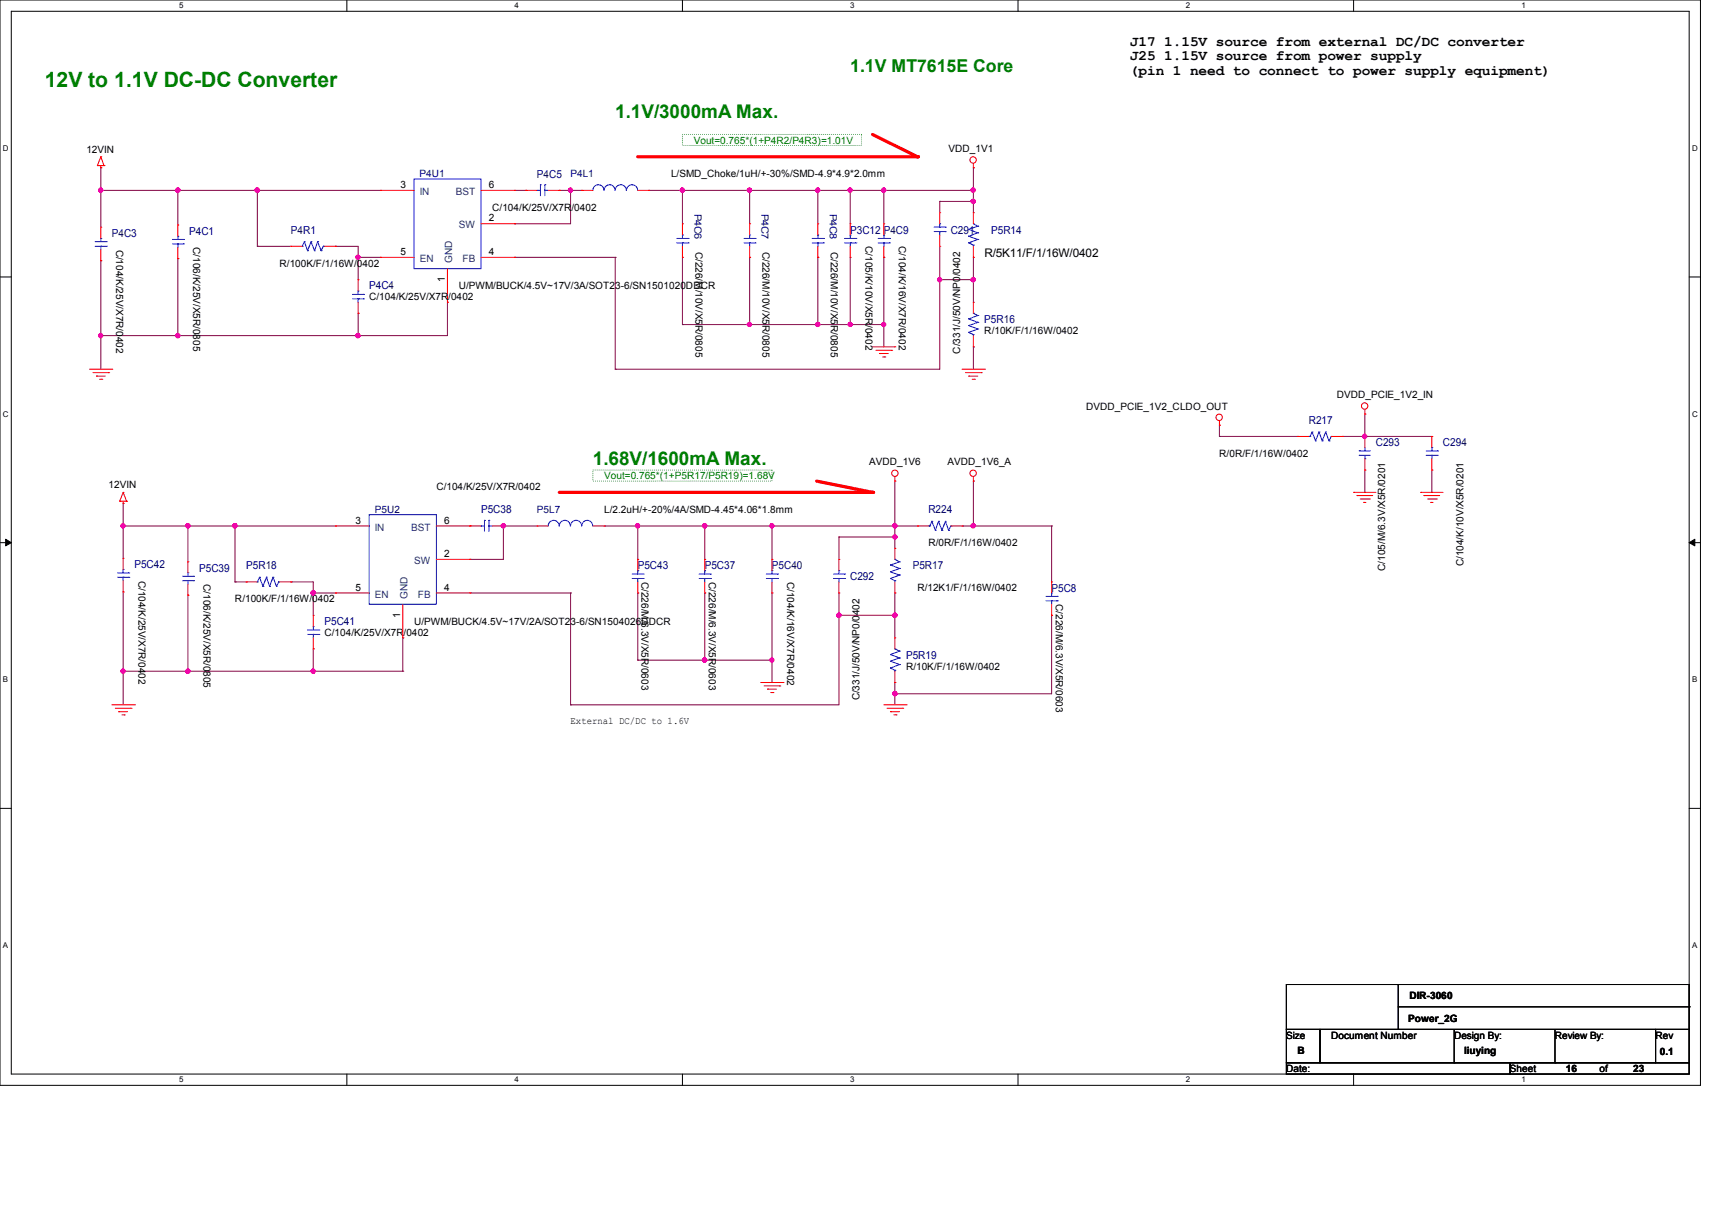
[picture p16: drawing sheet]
<svg xmlns="http://www.w3.org/2000/svg" width="297mm" height="210mm" viewBox="0 0 297 210" stroke-linecap="round" stroke-linejoin="round" font-family="sans-serif">
<defs><g id="words">
<text font-size="3.6" fill="#008000" x="7.7" y="15">12V to 1.1V DC-DC Converter</text>
<g font-size="3.3" fill="#008000">
<text x="106.2" y="20.4">1.1V/3000mA Max.</text>
<text x="102.3" y="80.2">1.68V/1600mA Max.</text>
</g>
<text font-size="3" fill="#008000" x="146.7" y="12.5">1.1V MT7615E Core</text>
<g font-size="2.5">
<text x="195" y="7.9">J17 1.15V source from external DC/DC converter</text>
<text x="195" y="10.4">J25 1.15V source from power supply</text>
<text x="195" y="12.9">(pin 1 need to connect to power supply equipment)</text>
</g>
<text font-size="2" x="169.9" y="44.3">R/5K11/F/1/16W/0402</text>
<g font-size="1.9" fill="#000080">
<text x="92.7" y="30.7">P4C5</text>
<text x="19.3" y="40.9">P4C3</text>
<text x="32.6" y="40.5">P4C1</text>
<text x="50.2" y="40.3">P4R1</text>
<text x="146.7" y="40.3">P3C12 P4C9</text>
<text x="164.1" y="40.3">C291</text>
<text x="171.1" y="40.3">P5R14</text>
<text x="63.7" y="50">P4C4</text>
<text x="169.9" y="55.8">P5R16</text>
<text x="225.9" y="73.2">R217</text>
<text x="237.4" y="77">C293</text>
<text x="249" y="77">C294</text>
<text x="83" y="88.6">P5C38</text>
<text x="160.2" y="88.6">R224</text>
<text x="23.2" y="98">P5C42</text>
<text x="34.4" y="98.6">P5C39</text>
<text x="42.5" y="98.2">P5R18</text>
<text x="110.1" y="98.2">P5C43</text>
<text x="121.6" y="98.2">P5C37</text>
<text x="133.2" y="98.2">P5C40</text>
<text x="146.7" y="100.2">C292</text>
<text x="157.5" y="98.2">P5R17</text>
<text x="56" y="107.9">P5C41</text>
<text x="181.5" y="102.1">P5C8</text>
<text x="156.4" y="113.7">P5R19</text>
</g>
<g font-size="1.7">
<text x="14.9" y="26.3">12VIN</text>
<text x="163.7" y="26.2">VDD_1V1</text>
<text x="69.1" y="32.4">3</text>
<text x="84.4" y="32.4">6</text>
<text x="115.8" y="30.6">L/SMD_Choke/1uH/+-30%/SMD-4.9*4.9*2.0mm</text>
<text x="84.4" y="38.2">2</text>
<text x="85" y="36.4">C/104/K/25V/X7R/0402</text>
<text x="20" y="43.1" transform="rotate(90 20 43.1)">C/104/K/25V/X7R/0402</text>
<text x="33.4" y="42.7" transform="rotate(90 33.4 42.7)">C/106/K/25V/X5R/0805</text>
<text x="48.3" y="46">R/100K/F/1/16W/0402</text>
<text x="69.1" y="44">5</text>
<text x="84.4" y="44">4</text>
<text x="120" y="43.4" transform="rotate(90 120 43.4)">C/226/M/10V/X5R/0805</text>
<text x="131.6" y="43.4" transform="rotate(90 131.6 43.4)">C/226/M/10V/X5R/0805</text>
<text x="143.4" y="43.4" transform="rotate(90 143.4 43.4)">C/226/M/10V/X5R/0805</text>
<text x="149.3" y="42.5" transform="rotate(90 149.3 42.5)">C/105/K/10V/X5R/0402</text>
<text x="155.1" y="42.5" transform="rotate(90 155.1 42.5)">C/104/K/16V/X7R/0402</text>
<text x="63.7" y="51.8">C/104/K/25V/X7R/0402</text>
<text x="76.8" y="48.7" transform="rotate(-90 76.8 48.7)">1</text>
<text x="79.2" y="49.9">U/PWM/BUCK/4.5V~17V/3A/SOT23-6/SN1501020DDCR</text>
<text x="169.9" y="57.6">R/10K/F/1/16W/0402</text>
<text x="165.7" y="61" transform="rotate(-90 165.7 61)">C/331/J/50V/NP0/0402</text>
<text x="187.4" y="70.7">DVDD_PCIE_1V2_CLDO_OUT</text>
<text x="230.7" y="68.6">DVDD_PCIE_1V2_IN</text>
<text x="150" y="80.2">AVDD_1V6</text>
<text x="163.5" y="80.2">AVDD_1V6_A</text>
<text x="210.4" y="78.8">R/0R/F/1/16W/0402</text>
<text x="18.8" y="84.2">12VIN</text>
<text x="75.3" y="84.6">C/104/K/25V/X7R/0402</text>
<text x="104.3" y="88.5">L/2.2uH/+-20%/4A/SMD-4.45*4.06*1.8mm</text>
<text x="61.4" y="90.3">3</text>
<text x="76.7" y="90.3">6</text>
<text x="160.2" y="94.3">R/0R/F/1/16W/0402</text>
<text x="23.9" y="100.2" transform="rotate(90 23.9 100.2)">C/104/K/25V/X7R/0402</text>
<text x="35.1" y="100.8" transform="rotate(90 35.1 100.8)">C/106/K/25V/X5R/0805</text>
<text x="61.4" y="101.9">5</text>
<text x="76.7" y="96.1">2</text>
<text x="76.7" y="101.9">4</text>
<text x="110.7" y="100.4" transform="rotate(90 110.7 100.4)">C/226/M/6.3V/X5R/0603</text>
<text x="122.3" y="100.4" transform="rotate(90 122.3 100.4)">C/226/M/6.3V/X5R/0603</text>
<text x="135.8" y="100.4" transform="rotate(90 135.8 100.4)">C/104/K/16V/X7R/0402</text>
<text x="239" y="98.5" transform="rotate(-90 239 98.5)">C/105/M/6.3V/X5R/0201</text>
<text x="252.5" y="97.7" transform="rotate(-90 252.5 97.7)">C/104/K/10V/X5R/0201</text>
<text x="40.6" y="103.9">R/100K/F/1/16W/0402</text>
<text x="69.1" y="106.6" transform="rotate(-90 69.1 106.6)">1</text>
<text x="71.5" y="107.8">U/PWM/BUCK/4.5V~17V/2A/SOT23-6/SN1504026DDCR</text>
<text x="158.3" y="102">R/12K1/F/1/16W/0402</text>
<text x="182.2" y="104.3" transform="rotate(90 182.2 104.3)">C/226/M/6.3V/X5R/0603</text>
<text x="56" y="109.7">C/104/K/25V/X7R/0402</text>
<text x="156.4" y="115.5">R/10K/F/1/16W/0402</text>
<text x="98.5" y="125">External DC/DC to 1.6V</text>
<text x="148.3" y="120.9" transform="rotate(-90 148.3 120.9)">C/331/J/50V/NP0/0402</text>
<text x="243.2" y="172.5">DIR-3060</text>
<text x="222" y="179.2">Size</text>
<text x="229.7" y="179.2">Document Number</text>
<text x="243" y="176.3">Power_2G</text>
<text x="250.9" y="179.2">Design By:</text>
<text x="268.3" y="179.2">Review By:</text>
<text x="285.7" y="179.2">Rev</text>
<text x="222" y="185">Date:</text>
<text x="223.9" y="181.9">B</text>
<text x="252.7" y="181.9">liuying</text>
<text x="260.6" y="185">Sheet</text>
<text x="270.3" y="185">16</text>
<text x="276" y="185">of</text>
<text x="281.8" y="185">23</text>
<text x="286.5" y="182.1">0.1</text>
</g>
<g font-size="1.7" fill="#008000">
<text x="119.7" y="24.8">Vout=0.765*(1+P4R2/P4R3)=1.01V</text>
<text x="104.3" y="82.7">Vout=0.765*(1+P5R17/P5R19)=1.68V</text>
</g>
<g font-size="1.7" fill="#000080">
<text x="72.4" y="30.6">P4U1</text>
<text x="98.5" y="30.6">P4L1</text>
<text x="119.8" y="36.9" transform="rotate(90 119.8 36.9)">P4C6</text>
<text x="131.4" y="36.9" transform="rotate(90 131.4 36.9)">P4C7</text>
<text x="143.2" y="36.9" transform="rotate(90 143.2 36.9)">P4C8</text>
<text x="64.7" y="88.5">P5U2</text>
<text x="92.7" y="88.5">P5L7</text>
</g>
<g font-size="1.7" fill="#004080">
<text x="72.4" y="33.7">IN</text>
<text x="78.6" y="33.7">BST</text>
<text x="79.2" y="39.4">SW</text>
<text x="72.4" y="45.2">EN</text>
<text x="78" y="45.4" transform="rotate(-90 78 45.4)">GND</text>
<text x="79.8" y="45.2">FB</text>
<text x="64.7" y="91.6">IN</text>
<text x="70.9" y="91.6">BST</text>
<text x="71.5" y="97.3">SW</text>
<text x="64.7" y="103.1">EN</text>
<text x="70.3" y="103.3" transform="rotate(-90 70.3 103.3)">GND</text>
<text x="72.1" y="103.1">FB</text>
</g>
<g font-size="1.4">
<text x="30.9" y="1.4">5</text>
<text x="88.8" y="1.4">4</text>
<text x="146.7" y="1.4">3</text>
<text x="204.6" y="1.4">2</text>
<text x="262.6" y="1.4">1</text>
<text x=".5" y="26.1">D</text>
<text x="292" y="26.1">D</text>
<text x=".5" y="71.9">C</text>
<text x="292" y="71.9">C</text>
<text x=".5" y="117.8">B</text>
<text x="292" y="117.8">B</text>
<text x=".5" y="163.6">A</text>
<text x="292" y="163.6">A</text>
<text x="30.9" y="186.8">5</text>
<text x="88.8" y="186.8">4</text>
<text x="146.7" y="186.8">3</text>
<text x="204.6" y="186.8">2</text>
<text x="262.6" y="186.8">1</text>
</g>
</g></defs>
<path d="M0 0h293.5v187.3h-293.5zM1.9 1.9h289.6v183.4h-289.6z" fill="none" stroke="#000" stroke-width=".17"/>
<g fill="#fff">
<path d="M30.9 .2h.8v1.5h-.8z"/>
<path d="M30.9 185.5h.8v1.6h-.8z"/>
</g>
<path d="M59.9 0v1.9M59.9 185.3v2" fill="none" stroke="#000" stroke-width=".17"/>
<g fill="#fff">
<path d="M88.8 .2h.8v1.5h-.8z"/>
<path d="M88.8 185.5h.8v1.6h-.8z"/>
</g>
<path d="M117.8 0v1.9M117.8 185.3v2" fill="none" stroke="#000" stroke-width=".17"/>
<g fill="#fff">
<path d="M146.7 .2h.8v1.5h-.8z"/>
<path d="M146.7 185.5h.8v1.6h-.8z"/>
</g>
<path d="M175.7 0v1.9M175.7 185.3v2" fill="none" stroke="#000" stroke-width=".17"/>
<g fill="#fff">
<path d="M204.6 .2h.8v1.5h-.8z"/>
<path d="M204.6 185.5h.8v1.6h-.8z"/>
</g>
<path d="M233.6 0v1.9M233.6 185.3v2" fill="none" stroke="#000" stroke-width=".17"/>
<g fill="#fff">
<path d="M262.6 .2h.7v1.5h-.7z"/>
<path d="M262.6 185.5h.7v1.6h-.7z"/>
<path d="M.5 24.8h1v1.6h-1z"/>
<path d="M292 24.8h1v1.6h-1z"/>
<path d="M.5 70.7h1v1.5h-1z"/>
<path d="M292 70.7h1v1.5h-1z"/>
</g>
<path d="M0 47.8h1.9M291.5 47.8h2" fill="none" stroke="#000" stroke-width=".17"/>
<g fill="#fff">
<path d="M.5 116.5h.9v1.6h-.9z"/>
<path d="M292 116.5h.9v1.6h-.9z"/>
</g>
<path d="M0 93.6h1.9M291.5 93.6h2" fill="none" stroke="#000" stroke-width=".17"/>
<path d="M1 93l.9 .6-.9 .6zM291.5 93.6l1-.6v1.2z" fill="#000" stroke="#000" stroke-width=".17"/>
<g fill="#fff">
<path d="M.5 162.4h.9v1.5h-.9z"/>
<path d="M292 162.4h.9v1.5h-.9z"/>
</g>
<path d="M0 139.5h1.9M291.5 139.5h2" fill="none" stroke="#000" stroke-width=".17"/>
<path d="M140.9 83l9.7 2" fill="none" stroke="#f00" stroke-width=".55"/>
<circle cx="150.6" cy="85" r=".28" fill="#f00"/>
<path d="M96.5 85h54.1" fill="none" stroke="#f00" stroke-width=".55"/>
<circle cx="150.6" cy="85" r=".28" fill="#f00"/>
<path d="M117.8 23.2h30.9v1.9h-30.9zM102.3 81.1h30.9v1.9h-30.9z" fill="none" stroke="#008000" stroke-width=".17" stroke-dasharray="0 .3"/>
<path d="M150.6 23.2l7.7 3.9" fill="none" stroke="#f00" stroke-width=".55"/>
<circle cx="158.3" cy="27.1" r=".28" fill="#f00"/>
<path d="M110.1 27.1h48.2" fill="none" stroke="#f00" stroke-width=".55"/>
<circle cx="158.3" cy="27.1" r=".28" fill="#f00"/>
<g fill="none" stroke="#800040" stroke-width=".17">
<path d="M17.4 32.9h.1M17.4 29h.1M17.4 32.9h48.3M17.4 29v10.2M30.7 32.9h.1M30.7 32.9v5.9M44.4 32.9h.1M44.4 32.9v9.6M88.8 38.6h.1M88.8 32.9h2M90.8 32.9h.1M96.5 32.9h.1"/>
<path d="M96.5 32.9h3.9M98.5 32.9h.1M98.5 32.9v5.7h-9.7M112 32.9h.1M112 32.9h56M117.8 32.9h.1M117.8 32.9v5.7M129.4 32.9h.1M129.4 32.9v5.7M141.1 32.9h.1M141.1 32.9v5.7M146.7 32.9h.1"/>
<path d="M146.7 32.9v5.7M152.5 32.9h.1M152.5 32.9v5.7M162.2 34.8h.1M162.2 34.8v1.9M162.2 34.8h5.8M168 29h.1M168 34.8h.1M168 32.9h.1M168 29v7.7M17.4 45h.1M17.4 57.9h.1"/>
<path d="M17.4 45v18.7M30.7 57.9h.1M30.7 44.6h.1M30.7 44.6v13.3M44.4 42.5h.1M44.4 42.5h5.8M57.9 42.5h.1M57.9 42.5h3.9v5.8M61.8 44.4h.1M61.8 54.1h.1M61.8 57.9h.1M61.8 44.4h3.9"/>
<path d="M61.8 54.1v3.8M77.2 52.2h.1M77.2 52.2v5.7h-59.8M88.8 44.4h.1M88.8 44.4h17.4M106.2 44.4h.1M106.2 44.4v19.3M117.8 56h.1M117.8 44.4h.1M117.8 56h34.7M117.8 44.4v11.6M129.4 56h.1"/>
<path d="M129.4 44.4h.1M129.4 44.4v11.6M141.1 44.4h.1M141.1 44.4v11.6M146.7 56h.1M146.7 44.4v11.6M152.5 44.4h.1M152.5 56h.1M152.5 44.4v15.5M162.2 48.3h.1M162.2 42.5v21.2h-56M162.2 48.3h5.8"/>
<path d="M168 59.9h.1M168 44.4h.1M168 48.3h.1M168 44.4v7.8M168 59.9v3.8M106.2 63.7h.1M210.4 75.3h.1M210.4 73.4h.1M210.4 75.3h13.5M210.4 73.4v1.9M231.6 75.3h.1M231.6 75.3h15.5"/>
<path d="M235.5 71.5h.1M235.5 75.3h.1M235.5 71.5v3.8M21.3 90.8h.1M21.3 86.9h.1M21.3 90.8h36.6M21.3 86.9v9.5M32.4 90.8h.1M32.4 90.8v6.1M40.6 90.8h.1M40.6 90.8v9.6M81.1 96.5h.1"/>
<path d="M86.9 90.8h.1M86.9 90.8h5.8M86.9 90.8v5.7h-5.8M104.3 90.8h.1M104.3 90.8h54M110.1 90.8h.1M110.1 90.8v5.7M121.6 90.8h.1M121.6 90.8v5.7M133.2 90.8h.1M133.2 90.8v5.7M144.8 92.7h.1"/>
<path d="M144.8 92.7v3.8M144.8 92.7h9.6M154.4 83h.1M154.4 92.7h.1M154.4 90.8h.1M154.4 83v11.6M166 90.8h.1M166 90.8h15.5M168 90.8h.1M168 83h.1M168 83v7.8M181.5 90.8h.1"/>
<path d="M181.5 90.8v9.6M235.5 81.1h.1M235.5 81.1v3.9M247.1 81.1h.1M247.1 81.1v3.9M21.3 115.8h.1M21.3 102.2h.1M21.3 115.8h48.2M21.3 102.2v19.4M32.4 115.8h.1M32.4 102.7h.1M32.4 102.7v13.1"/>
<path d="M40.6 100.4h.1M40.6 100.4h1.9M50.2 100.4h.1M50.2 100.4h3.9v5.8M54.1 102.3h.1M54.1 112h.1M54.1 102.3h3.8M54.1 112v3.8M69.5 115.8h.1M69.5 110.1h.1M69.5 110.1v5.7M81.1 102.3h.1"/>
<path d="M81.1 102.3h17.4M98.5 102.3h.1M98.5 102.3v19.3M110.1 113.9h.1M110.1 102.3h.1M110.1 113.9h23.1M110.1 102.3v11.6M121.6 113.9h.1M121.6 102.3h.1M121.6 102.3v11.6M133.2 102.3h.1M133.2 113.9h.1"/>
<path d="M133.2 102.3v15.5M144.8 106.2h.1M144.8 102.3v19.3h-46.3M144.8 106.2h9.6M154.4 119.7h.1M154.4 102.3h.1M154.4 106.2h.1M154.4 117.8h.1M154.4 102.3v7.8M154.4 117.8v3.8M181.5 106.2h.1M181.5 106.2v13.5h-27.1"/>
<path d="M98.5 121.6h.1"/>
</g>
<g fill="#f0f" stroke="#f0f" stroke-width=".17">
<circle cx="235.5" cy="75.3" r=".37"/>
<circle cx="54" cy="115.8" r=".37"/>
<circle cx="40.5" cy="90.7" r=".37"/>
<circle cx="121.6" cy="113.9" r=".36"/>
<circle cx="154.4" cy="119.7" r=".38"/>
<circle cx="54" cy="102.3" r=".36"/>
<circle cx="133.2" cy="113.9" r=".36"/>
<circle cx="21.2" cy="115.8" r=".37"/>
<circle cx="21.2" cy="90.7" r=".37"/>
<circle cx="32.4" cy="90.7" r=".38"/>
<circle cx="121.6" cy="90.7" r=".37"/>
<circle cx="32.4" cy="115.8" r=".38"/>
<circle cx="110" cy="90.7" r=".38"/>
<circle cx="154.4" cy="106.2" r=".38"/>
<circle cx="86.9" cy="90.7" r=".38"/>
<circle cx="154.4" cy="90.7" r=".38"/>
<circle cx="133.2" cy="90.7" r=".37"/>
<circle cx="144.8" cy="106.2" r=".38"/>
<circle cx="167.9" cy="90.7" r=".38"/>
<circle cx="61.8" cy="57.9" r=".38"/>
<circle cx="44.4" cy="32.8" r=".37"/>
<circle cx="141.1" cy="56" r=".36"/>
<circle cx="152.5" cy="56" r=".36"/>
<circle cx="17.4" cy="57.9" r=".37"/>
<circle cx="17.4" cy="32.8" r=".37"/>
<circle cx="30.7" cy="32.8" r=".38"/>
<circle cx="30.7" cy="57.9" r=".38"/>
<circle cx="129.3" cy="56" r=".37"/>
<circle cx="117.7" cy="32.8" r=".37"/>
<circle cx="129.3" cy="32.8" r=".38"/>
<circle cx="98.4" cy="32.8" r=".37"/>
<circle cx="146.7" cy="32.8" r=".37"/>
<circle cx="141.1" cy="32.8" r=".37"/>
<circle cx="61.8" cy="44.4" r=".37"/>
<circle cx="167.9" cy="34.7" r=".37"/>
<circle cx="167.9" cy="48.3" r=".38"/>
<circle cx="162.1" cy="48.3" r=".37"/>
<circle cx="167.9" cy="32.8" r=".38"/>
<circle cx="154.4" cy="92.6" r=".37"/>
<circle cx="152.5" cy="32.8" r=".37"/>
<circle cx="146.7" cy="56" r=".36"/>
</g>
<g fill="none" stroke="#f00" stroke-width=".17">
<path d="M16.8 28.6h.1M16.8 28.6h1.1M17.4 27.1h.1M17.4 29h.1M17.4 39.2h.1M17.4 27.1l.5 1.5M17.4 27.1l-.6 1.5M17.4 28.6v.4M17.4 39.2v1.9M17.9 28.6h.1M30.7 38.8h.1M30.7 38.8v2"/>
<path d="M65.7 32.9h.1M65.7 32.9h5.8M83 38.6h5.8M83 32.9h5.8M88.8 38.6h.1M88.8 32.9h.1M90.8 32.9h.1M90.8 32.9h1.9M94.6 32.9h1.9M96.5 32.9h.1M100.4 32.9h.1M100.4 32.9h1.9"/>
<path d="M110.1 32.9h1.9M112 32.9h.1M117.8 38.6h.1M117.8 38.6v2M129.4 38.6h.1M129.4 38.6v2M141.1 38.6h.1M141.1 38.6v2M146.7 38.6h.1M146.7 38.6v2M152.5 38.6h.1M152.5 38.6v2"/>
<path d="M162.2 36.7h.1M162.2 36.7v1.9M168 29h.1M168 36.7h.1M168 28.2v.8M168 36.7v1.9M17.4 45h.1M17.4 43.1v1.9M30.7 44.6h.1M30.7 42.7v1.9M50.2 42.5h.1M50.2 42.5h2"/>
<path d="M56 42.5h1.9M57.9 42.5h.1M61.8 54.1h.1M61.8 48.3h.1M61.8 48.3v1.9M61.8 52.2v1.9M65.7 44.4h.1M65.7 44.4h5.8M77.2 52.2h.1M77.2 46.4v5.8M83 44.4h5.8M88.8 44.4h.1"/>
<path d="M117.8 44.4h.1M117.8 42.5v1.9M129.4 44.4h.1M129.4 42.5v1.9M141.1 44.4h.1M141.1 42.5v1.9M146.7 44.4h.1M146.7 42.5v1.9M150.6 59.9h3.8M152.5 44.4h.1M152.5 42.5v1.9M154.4 59.9h.1"/>
<path d="M162.2 42.5h.1M162.2 40.6v1.9M168 52.2h.1M168 59.9h.1M168 44.4h.1M168 42.5v1.9M168 52.2v1.9M168 57.9v2M15.5 63.7h3.8M16 64.3h2.8M16.6 64.9h.1M16.6 64.9h1.6"/>
<path d="M17.2 65.4h.4M17.6 65.4h.1M18.8 64.3h.1M19.3 63.7h.1M151.2 60.5h2.7M151.8 61h.1M151.8 61h1.5M152.3 61.6h.4M152.7 61.6h.1M153.9 60.5h.1M166 63.7h3.9M166.6 64.3h2.7"/>
<path d="M167.2 64.9h.1M167.2 64.9h1.5M167.8 65.4h.3M168.1 65.4h.1M169.3 64.3h.1M169.9 63.7h.1M210.4 73.4h.1M210.4 72.6v.8M223.9 75.3h.1M223.9 75.3h2M229.7 75.3h1.9M231.6 75.3h.1"/>
<path d="M235.5 71.5h.1M235.5 75.3h.1M235.5 70.7v.8M235.5 75.3v1.9M235.5 79.2v1.9M247.1 75.3h.1M247.1 75.3v1.9M247.1 79.2v1.9M20.7 86.5h.1M20.7 86.5h1.1M21.3 85h.1M21.3 86.9h.1"/>
<path d="M21.3 96.4h.1M21.3 85l.5 1.5M21.3 85l-.6 1.5M21.3 86.5v.4M21.3 96.4v1.9M21.8 86.5h.1M32.4 96.9h.1M32.4 96.9v1.9M57.9 90.8h.1M57.9 90.8h5.8M75.3 90.8h7.7M75.3 96.5h5.8"/>
<path d="M81.1 90.8h.1M81.1 96.5h.1M85 90.8h1.9M86.9 90.8h.1M92.7 90.8h.1M92.7 90.8h1.9M102.3 90.8h2M104.3 90.8h.1M110.1 96.5h.1M110.1 96.5v2M121.6 96.5h.1M121.6 96.5v2"/>
<path d="M133.2 96.5h.1M133.2 96.5v2M144.8 96.5h.1M144.8 96.5v2M154.4 83h.1M154.4 94.6h.1M154.4 82.3v.7M154.4 94.6v1.9M158.3 90.8h.1M158.3 90.8h1.9M164.1 90.8h1.9M166 90.8h.1"/>
<path d="M168 83h.1M168 82.3v.7M233.6 85h.1M233.6 85h3.8M234.2 85.5h.1M234.2 85.5h2.7M234.7 86.1h1.6M235.3 86.7h.1M235.3 86.7h.4M235.5 81.1h.1M236.3 86.1h.1M245.2 85h.1"/>
<path d="M245.2 85h3.8M245.7 85.5h.1M245.7 85.5h2.8M246.3 86.1h1.6M246.9 86.7h.1M246.9 86.7h.4M247.1 81.1h.1M247.9 86.1h.1M21.3 102.2h.1M21.3 100.2v2M32.4 102.7h.1M32.4 100.8v1.9"/>
<path d="M42.5 100.4h.1M42.5 100.4h1.9M48.3 100.4h1.9M50.2 100.4h.1M54.1 112h.1M54.1 106.2h.1M54.1 106.2v1.9M54.1 110.1v1.9M57.9 102.3h.1M57.9 102.3h5.8M69.5 110.1h.1M69.5 104.3v5.8"/>
<path d="M75.3 102.3h5.8M81.1 102.3h.1M110.1 102.3h.1M110.1 100.4v1.9M121.6 102.3h.1M121.6 100.4v1.9M131.3 117.8h3.8M131.9 118.4h2.7M132.5 118.9h.1M132.5 118.9h1.5M133 119.5h.4M133.2 102.3h.1"/>
<path d="M133.2 100.4v1.9M133.4 119.5h.1M134.6 118.4h.1M135.1 117.8h.1M144.8 102.3h.1M144.8 100.4v1.9M154.4 102.3h.1M154.4 110.1h.1M154.4 117.8h.1M154.4 100.4v1.9M154.4 110.1v1.9M154.4 115.8v2"/>
<path d="M181.5 106.2h.1M181.5 100.4h.1M181.5 100.4v1.9M181.5 104.3v1.9M19.3 121.6h3.9M19.9 122.2h2.7M20.5 122.8h.1M20.5 122.8h1.5M21 123.4h.5M21.5 123.4h.1M22.6 122.2h.1M23.2 121.6h.1"/>
<path d="M152.5 121.6h3.9M153.1 122.2h2.7M153.7 122.8h.1M153.7 122.8h1.5M154.3 123.4h.3M154.6 123.4h.1M155.8 122.2h.1M156.4 121.6h.1"/>
<circle cx="167.9" cy="27.6" r=".55"/>
<circle cx="210.4" cy="72" r=".55"/>
<circle cx="235.5" cy="70.1" r=".55"/>
<circle cx="154.4" cy="81.7" r=".55"/>
<circle cx="167.9" cy="81.7" r=".55"/>
</g>
<g fill="none" stroke="#000" stroke-width=".17">
<path d="M222 169.9h69.5v7.7h-69.5zM222 177.6h5.8v5.8h-5.8zM227.8 177.6h57.9v5.8h-57.9zM241.3 177.6h.1M241.3 169.9v7.7M241.3 173.7h50.2M251 177.6v5.8M268.4 177.6v5.8M285.7 177.6h5.8v5.8h-5.8zM291.5 173.7h.1M222 183.4h38.6v1.9h-38.6zM251 183.4h.1"/>
<path d="M260.6 183.4h30.9v1.9h-30.9zM268.4 183.4h.1"/>
</g>
<g fill="none" stroke="#00f" stroke-width=".17">
<path d="M71.5 30.9h11.5v15.5h-11.5zM92.7 32.9h.1M92.7 32.9h.6M93.3 31.9h.1M93.3 31.9v1.9M94 31.9h.1M94 32.9h.1M94 31.9v1.9M94 32.9h.6M104.2 32.8a.95 .95 0 0 0-.9-.9 .95 .95 0 0 0-1 1M106.1 32.8a.93 .93 0 0 0-.9-.9 .93 .93 0 0 0-.9 1M108.1 32.8a.95 .95 0 0 0-1-.9 .95 .95 0 0 0-.9 1"/>
<path d="M110 32.8a.95 .95 0 0 0-.9-.9 .95 .95 0 0 0-1 1M161.2 40h2M161.2 39.2h2M162.2 38.6h.1M162.2 40h.1M162.2 38.6v.6M162.2 40v.6M163.2 40h.1M163.2 39.2h.1M167.2 39.6h.1M167.2 39.6l1.5 .6M168 38.6h.1"/>
<path d="M168 38.6l.7 .4M168.7 39h.1M168.7 39l-1.5 .6M16.4 42.5h2M16.4 41.7h2M17.4 41.1h.1M17.4 42.5h.1M17.4 41.1v.6M17.4 42.5v.6M18.4 42.5h.1M18.4 41.7h.1M29.8 42.1h1.9"/>
<path d="M29.8 41.3h1.9M30.7 40.8h.1M30.7 42.1h.1M30.7 40.8v.5M30.7 42.1v.6M31.7 42.1h.1M31.7 41.3h.1M52.2 42.5h.1M52.5 41.7h.1M52.5 41.7l.6 1.6M52.5 41.7l-.3 .8M53.1 43.3h.1"/>
<path d="M53.7 41.7h.1M53.7 41.7l.6 1.6M53.7 41.7l-.6 1.6M54.3 43.3h.1M54.8 41.7h.1M54.8 41.7l.6 1.6M54.8 41.7l-.5 1.6M55.4 43.3h.1M55.8 42.5h.1M55.8 42.5h.2M55.8 42.5l-.4 .8M60.8 51.6h1.9"/>
<path d="M60.8 50.8h1.9M61.8 50.2h.1M61.8 51.6h.1M61.8 50.2v.6M61.8 51.6v.6M62.7 51.6h.1M62.7 50.8h.1M116.8 41.9h1.9M116.8 41.1h1.9M117.8 40.6h.1M117.8 41.9h.1M117.8 40.6v.5"/>
<path d="M117.8 41.9v.6M118.7 41.9h.1M118.7 41.1h.1M128.4 41.9h1.9M128.4 41.1h1.9M129.4 40.6h.1M129.4 41.9h.1M129.4 40.6v.5M129.4 41.9v.6M130.3 41.9h.1M130.3 41.1h.1M140.2 41.9h1.9"/>
<path d="M140.2 41.1h1.9M141.1 40.6h.1M141.1 41.9h.1M141.1 40.6v.5M141.1 41.9v.6M142.1 41.9h.1M142.1 41.1h.1M145.8 41.9h1.9M145.8 41.1h1.9M146.7 40.6h.1M146.7 41.9h.1M146.7 40.6v.5"/>
<path d="M146.7 41.9v.6M147.7 41.9h.1M147.7 41.1h.1M151.6 41.9h1.9M151.6 41.1h1.9M152.5 40.6h.1M152.5 41.9h.1M152.5 40.6v.5M152.5 41.9v.6M153.5 41.9h.1M153.5 41.1h.1M167.2 57.4h.1"/>
<path d="M167.2 56.2h.1M167.2 55h.1M167.2 41.9h.1M167.2 40.8h.1M167.2 57.4l.8 .3M167.2 56.2l1.5 .6M167.2 55l1.5 .6M167.2 41.9l.8 .4M167.2 40.8l1.5 .5M168 54.1h.1M168 57.7h.1M168 42.3h.1"/>
<path d="M168 54.1l.7 .3M168 42.3v.2M168 57.7v.2M168.7 56.8h.1M168.7 55.6h.1M168.7 54.4h.1M168.7 41.3h.1M168.7 40.2h.1M168.7 56.8l-1.5 .6M168.7 55.6l-1.5 .6M168.7 54.4l-1.5 .6M168.7 41.3l-1.5 .6"/>
<path d="M168.7 40.2l-1.5 .6M225.9 75.3h.2M226.1 75.3h.1M226.4 74.5h.1M226.4 74.5l-.3 .8M226.4 74.5l.6 1.6M227 76.1h.1M227.6 74.5h.1M227.6 74.5l-.6 1.6M227.6 74.5l.6 1.6M228.2 76.1h.1M228.8 74.5h.1"/>
<path d="M228.8 74.5l-.6 1.6M228.8 74.5l.6 1.6M229.4 76.1h.1M229.7 75.3h.1M229.7 75.3l-.3 .8M234.6 77.8h.1M234.6 78.6h.1M234.6 78.6h1.9M234.6 77.8h1.9M235.5 79.2h.1M235.5 77.8h.1M235.5 77.2v.6"/>
<path d="M235.5 78.6v.6M246.1 78.6h2M246.1 77.8h2M247.1 77.2h.1M247.1 78.6h.1M247.1 77.2v.6M247.1 78.6v.6M248.1 78.6h.1M248.1 77.8h.1M20.3 99.6h1.9M20.3 98.8h1.9M21.3 98.3h.1"/>
<path d="M21.3 99.6h.1M21.3 98.3v.5M21.3 99.6v.6M22.2 99.6h.1M22.2 98.8h.1M31.5 99.4h1.9M32.4 98.8h.1M32.4 98.8v.6M33.4 99.4h.1M44.8 99.6h.1M44.8 99.6l.6 1.6M44.8 99.6l-.4 .8"/>
<path d="M46 99.6h.1M46 99.6l.5 1.6M46 99.6l-.6 1.6M47.1 99.6h.1M47.1 99.6l.6 1.6M47.1 99.6l-.6 1.6M63.7 88.8h11.6v15.5h-11.6zM83 90.8h.1M83 90.8h.6M83.6 89.8h.1M83.6 89.8v1.9M84.4 89.8h.1"/>
<path d="M84.4 90.8h.1M84.4 89.8v1.9M84.4 90.8h.6M96.5 90.8a.93 .93 0 0 0-1-1 .93 .93 0 0 0-.9 1M98.4 90.8a.95 .95 0 0 0-.9-1 .95 .95 0 0 0-1 1M100.4 90.8a.95 .95 0 0 0-1-1 .95 .95 0 0 0-.9 1M102.3 90.8a.93 .93 0 0 0-1-1 .93 .93 0 0 0-.9 1M109.1 99.8h1.9M109.1 99.1h1.9M110.1 98.5h.1M110.1 99.8h.1M110.1 98.5v.6"/>
<path d="M110.1 99.8v.6M111 99.8h.1M111 99.1h.1M120.6 99.8h2M120.6 99.1h2M121.6 98.5h.1M121.6 99.8h.1M121.6 98.5v.6M121.6 99.8v.6M122.6 99.8h.1M122.6 99.1h.1M132.2 99.8h2"/>
<path d="M132.2 99.1h2M133.2 98.5h.1M133.2 99.8h.1M133.2 98.5v.6M133.2 99.8v.6M134.2 99.8h.1M134.2 99.1h.1M143.8 99.8h2M143.8 99.1h2M144.8 98.5h.1M144.8 99.8h.1M144.8 98.5v.6"/>
<path d="M144.8 99.8v.6M145.8 99.8h.1M145.8 99.1h.1M153.7 99.8h.1M153.7 98.7h.1M153.7 97.5h.1M153.7 99.8l.7 .4M153.7 98.7l1.5 .5M153.7 97.5l1.5 .6M154.4 96.5h.1M154.4 96.5l.8 .4M155.2 99.2h.1"/>
<path d="M155.2 98.1h.1M155.2 96.9h.1M155.2 99.2l-1.5 .6M155.2 98.1l-1.5 .6M155.2 96.9l-1.5 .6M160.2 90.8h.2M160.4 90.8h.1M160.8 90h.1M160.8 90l-.4 .8M160.8 90l.6 1.5M161.4 91.5h.1M162 90h.1"/>
<path d="M162 90l-.6 1.5M162 90l.6 1.5M162.6 91.5h.1M163.2 90h.1M163.2 90l-.6 1.5M163.2 90l.5 1.5M163.7 91.5h.1M164.1 90.8h.1M164.1 90.8l-.4 .7M31.5 100.2h1.9M32.4 100.2h.1M32.4 100.2v.6"/>
<path d="M33.4 100.2h.1M44.4 100.4h.1M45.4 101.2h.1M46.5 101.2h.1M47.7 101.2h.1M48.1 100.4h.1M48.1 100.4l-.4 .8M48.1 100.4h.2M53.1 109.5h1.9M53.1 108.7h1.9M54.1 108.1h.1M54.1 109.5h.1"/>
<path d="M54.1 108.1v.6M54.1 109.5v.6M55 109.5h.1M55 108.7h.1M153.7 115.3h.1M153.7 114.1h.1M153.7 112.9h.1M153.7 115.3l.7 .4M153.7 114.1l1.5 .6M153.7 112.9l1.5 .6M154.4 100.2h.1M154.4 112h.1"/>
<path d="M154.4 115.7h.1M154.4 100.2v.2M154.4 115.7v.1M154.4 112l.8 .4M155.2 114.7h.1M155.2 113.5h.1M155.2 112.4h.1M155.2 114.7l-1.5 .6M155.2 113.5l-1.5 .6M155.2 112.4l-1.5 .5M180.5 103.7h2M180.5 102.9h2"/>
<path d="M181.5 102.3h.1M181.5 103.7h.1M181.5 102.3v.6M181.5 103.7v.6M182.5 103.7h.1M182.5 102.9h.1"/>
</g>
<use href="#words"/>
</svg>
